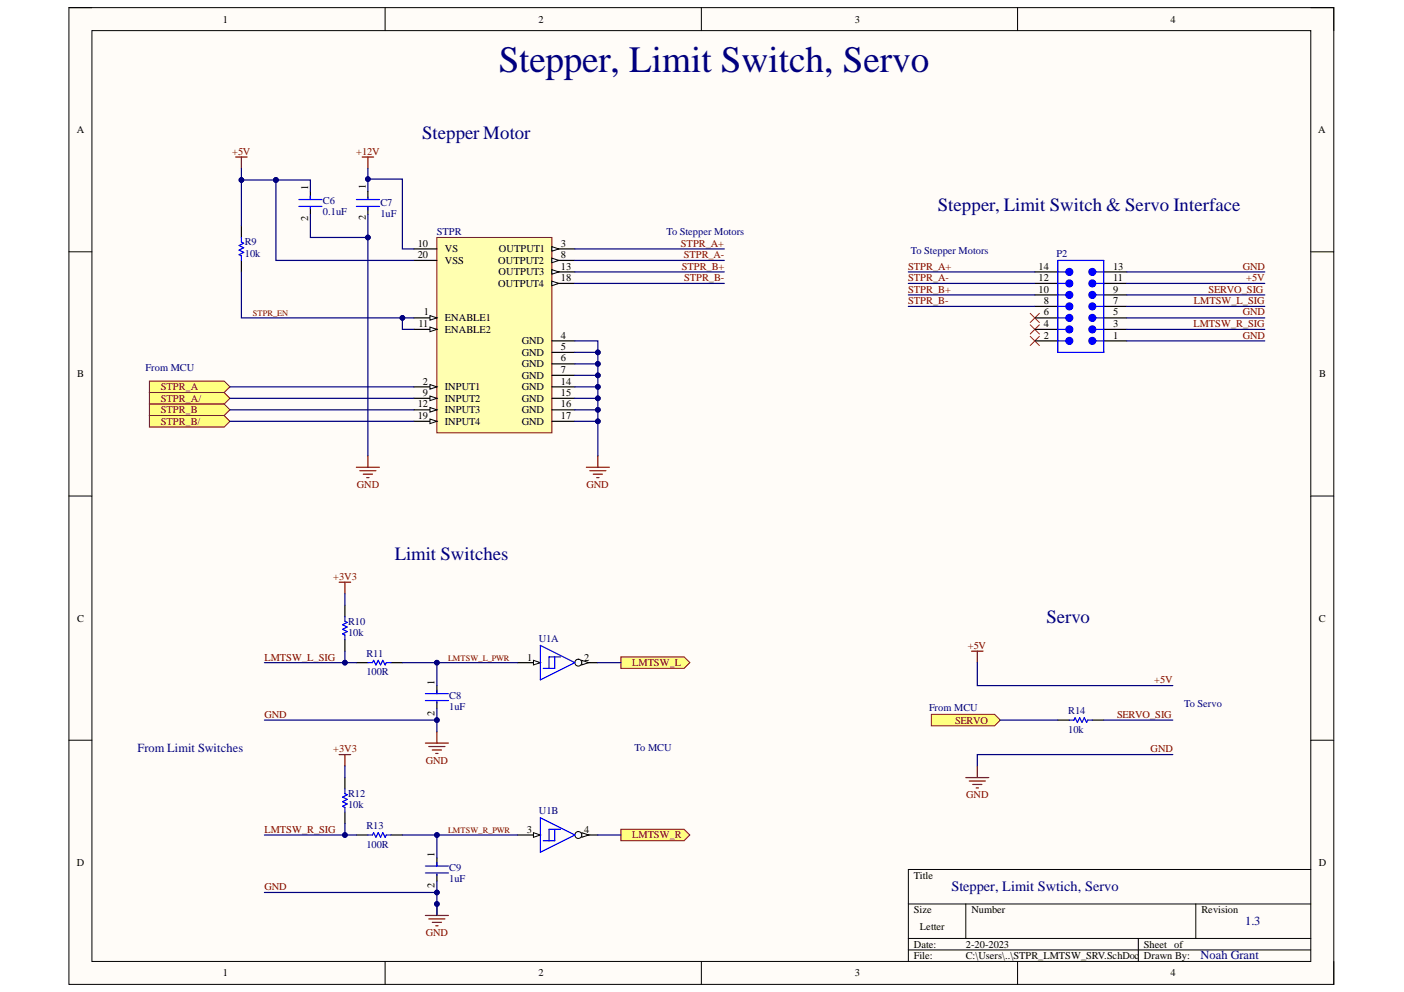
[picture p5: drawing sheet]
<svg xmlns="http://www.w3.org/2000/svg" width="297mm" height="210mm" viewBox="0 0 297 210" stroke-linecap="round" stroke-linejoin="round" font-family="sans-serif">
<defs><g id="words">
<text font-size="7.9" fill="#000080" x="105.6" y="15.1">Stepper, Limit Switch, Servo</text>
<g font-size="4" fill="#000080">
<text x="89.3" y="29.4">Stepper Motor</text>
<text x="198.4" y="44.7">Stepper, Limit Switch &amp; Servo Interface</text>
<text x="83.5" y="118.4">Limit Switches</text>
<text x="221.4" y="131.8">Servo</text>
</g>
<text font-size="3" fill="#000080" x="201.3" y="188.5">Stepper, Limit Swtich, Servo</text>
<g font-size="2.6" fill="#000080">
<text x="29.1" y="159.1">From Limit Switches</text>
<text x="263.4" y="195.8">1.3</text>
<text x="254" y="203">Noah Grant</text>
</g>
<g font-size="2.2">
<text x="47.1" y="4.8">1</text>
<text x="113.9" y="4.8">2</text>
<text x="180.9" y="4.8">3</text>
<text x="247.7" y="4.8">4</text>
<text x="16.3" y="28.2">A</text>
<text x="278.9" y="28.2">A</text>
<text x="65.2" y="40.3" transform="rotate(-90 65.2 40.3)">1</text>
<text x="77.4" y="40" transform="rotate(-90 77.4 40)">1</text>
<text x="65.2" y="46.9" transform="rotate(-90 65.2 46.9)">2</text>
<text x="77.4" y="46.6" transform="rotate(-90 77.4 46.6)">2</text>
<text x="88.4" y="52.2">10</text>
<text x="94.1" y="53.4">VS</text>
<text x="105.6" y="53.4">OUTPUT1</text>
<text x="118.7" y="52.2">3</text>
<text x="88.4" y="54.7">20</text>
<text x="94.1" y="55.8">VSS</text>
<text x="105.4" y="55.8">OUTPUT2</text>
<text x="105.5" y="58.3">OUTPUT3</text>
<text x="118.7" y="57.1">13</text>
<text x="118.7" y="59.5">18</text>
<text x="118.7" y="54.7">8</text>
<text x="219.7" y="59.5">12</text>
<text x="219.7" y="57.1">14</text>
<text x="235.5" y="59.5">11</text>
<text x="235.5" y="57.1">13</text>
<text x="105.4" y="60.7">OUTPUT4</text>
<text x="219.7" y="61.9">10</text>
<text x="220.8" y="64.4">8</text>
<text x="235.5" y="64.4">7</text>
<text x="235.5" y="61.9">9</text>
<text x="88.5" y="69.2">11</text>
<text x="89.6" y="66.7">1</text>
<text x="94.1" y="68">ENABLE1</text>
<text x="94.1" y="70.5">ENABLE2</text>
<text x="118.7" y="71.7">4</text>
<text x="220.8" y="71.7">2</text>
<text x="220.8" y="66.7">6</text>
<text x="220.8" y="69.2">4</text>
<text x="235.5" y="71.7">1</text>
<text x="235.5" y="66.7">5</text>
<text x="235.5" y="69.2">3</text>
<text x="110.4" y="72.8">GND</text>
<text x="110.4" y="75.3">GND</text>
<text x="110.4" y="77.7">GND</text>
<text x="118.7" y="74.1">5</text>
<text x="118.7" y="76.5">6</text>
<text x="16.3" y="79.9">B</text>
<text x="89.5" y="81.4">2</text>
<text x="89.5" y="83.8">9</text>
<text x="94.1" y="82.6">INPUT1</text>
<text x="110.4" y="82.6">GND</text>
<text x="110.4" y="80.2">GND</text>
<text x="118.7" y="81.4">14</text>
<text x="118.7" y="83.8">15</text>
<text x="118.7" y="78.9">7</text>
<text x="279.1" y="79.9">B</text>
<text x="88.4" y="86.2">12</text>
<text x="88.4" y="88.7">19</text>
<text x="94.1" y="87.5">INPUT3</text>
<text x="94.1" y="89.9">INPUT4</text>
<text x="94.1" y="85">INPUT2</text>
<text x="110.4" y="85">GND</text>
<text x="110.4" y="87.5">GND</text>
<text x="110.4" y="89.9">GND</text>
<text x="118.7" y="86.2">16</text>
<text x="118.7" y="88.7">17</text>
<text x="16.3" y="131.6">C</text>
<text x="279" y="131.6">C</text>
<text x="111.6" y="139.8">1</text>
<text x="123.6" y="139.8">2</text>
<text x="91.9" y="144.8" transform="rotate(-90 91.9 144.8)">1</text>
<text x="91.9" y="151.4" transform="rotate(-90 91.9 151.4)">2</text>
<text x="111.5" y="176.2">3</text>
<text x="123.6" y="176.2">4</text>
<text x="16.3" y="183.2">D</text>
<text x="91.9" y="181.3" transform="rotate(-90 91.9 181.3)">1</text>
<text x="193.3" y="186">Title</text>
<text x="279" y="183.2">D</text>
<text x="91.9" y="187.9" transform="rotate(-90 91.9 187.9)">2</text>
<text x="193.3" y="193.2">Size</text>
<text x="194.6" y="196.9">Letter</text>
<text x="205.5" y="193.2">Number</text>
<text x="254.2" y="193.2">Revision</text>
<text x="193.3" y="200.5">Date:</text>
<text x="193.3" y="203">File:</text>
<text x="204.3" y="200.5">2-20-2023</text>
<text x="204.3" y="203">C:\Users\..\STPR_LMTSW_SRV.SchDoc</text>
<text x="242" y="200.5">Sheet of</text>
<text x="242" y="203">Drawn By:</text>
<text x="47.1" y="206.6">1</text>
<text x="113.9" y="206.6">2</text>
<text x="180.9" y="206.6">3</text>
<text x="247.7" y="206.6">4</text>
</g>
<g font-size="2.2" fill="#800000">
<text x="49.1" y="32.7">+5V</text>
<text x="75.3" y="32.7">+12V</text>
<text x="144.1" y="52.2">STPR_A+</text>
<text x="144.2" y="57.1">STPR_B+</text>
<text x="144.7" y="54.7">STPR_A-</text>
<text x="144.7" y="59.5">STPR_B-</text>
<text x="192.1" y="57.1">STPR_A+</text>
<text x="192.1" y="59.5">STPR_A-</text>
<text x="262.9" y="57.1">GND</text>
<text x="263.7" y="59.5">+5V</text>
<text x="192.1" y="61.9">STPR_B+</text>
<text x="192.1" y="64.4">STPR_B-</text>
<text x="252.6" y="64.4">LMTSW_L_SIG</text>
<text x="255.7" y="61.9">SERVO_SIG</text>
<text x="252.5" y="69.2">LMTSW_R_SIG</text>
<text x="262.9" y="66.7">GND</text>
<text x="262.9" y="71.7">GND</text>
<text x="34" y="82.6">STPR_A</text>
<text x="34" y="85">STPR_A/</text>
<text x="34" y="87.5">STPR_B</text>
<text x="34" y="89.9">STPR_B/</text>
<text x="75.5" y="103.3">GND</text>
<text x="124.1" y="103.3">GND</text>
<text x="70.5" y="122.8">+3V3</text>
<text x="204.8" y="137.3">+5V</text>
<text x="56" y="139.8">LMTSW_L_SIG</text>
<text x="133.7" y="140.9">LMTSW_L</text>
<text x="244.2" y="144.6">+5V</text>
<text x="56" y="151.9">GND</text>
<text x="202" y="153.1">SERVO</text>
<text x="236.3" y="151.9">SERVO_SIG</text>
<text x="70.5" y="159.2">+3V3</text>
<text x="90.1" y="161.6">GND</text>
<text x="243.4" y="159.2">GND</text>
<text x="204.4" y="169">GND</text>
<text x="56" y="176.2">LMTSW_R_SIG</text>
<text x="133.7" y="177.4">LMTSW_R</text>
<text x="56" y="188.3">GND</text>
<text x="90.1" y="198.1">GND</text>
</g>
<g font-size="2.2" fill="#000080">
<text x="68.3" y="43.2">C6</text>
<text x="68.3" y="45.6">0.1uF</text>
<text x="80.5" y="43.5">C7</text>
<text x="80.5" y="45.9">1uF</text>
<text x="51.8" y="51.9">R9</text>
<text x="92.4" y="49.7">STPR</text>
<text x="141" y="49.7">To Stepper Motors</text>
<text x="192.7" y="53.7">To Stepper Motors</text>
<text x="51.8" y="54.4">10k</text>
<text x="223.5" y="54.4">P2</text>
<text x="30.8" y="78.6">From MCU</text>
<text x="73.6" y="132.2">R10</text>
<text x="73.6" y="134.6">10k</text>
<text x="114" y="135.9">U1A</text>
<text x="77.5" y="139">R11</text>
<text x="77.5" y="142.9">100R</text>
<text x="95.1" y="147.8">C8</text>
<text x="250.5" y="149.5">To Servo</text>
<text x="95.1" y="150.2">1uF</text>
<text x="196.5" y="150.4">From MCU</text>
<text x="226" y="151.2">R14</text>
<text x="226" y="155.1">10k</text>
<text x="134.2" y="159">To MCU</text>
<text x="73.6" y="168.7">R12</text>
<text x="73.6" y="171.1">10k</text>
<text x="114" y="172.3">U1B</text>
<text x="77.5" y="175.5">R13</text>
<text x="77.5" y="179.4">100R</text>
<text x="95.1" y="184.3">C9</text>
<text x="95.1" y="186.6">1uF</text>
</g>
<g font-size="1.8" fill="#800000">
<text x="53.5" y="66.9">STPR_EN</text>
<text x="94.8" y="139.8">LMTSW_L_PWR</text>
<text x="94.8" y="176.3">LMTSW_R_PWR</text>
</g>
</g></defs>
<path d="M14.6 1.6h267.6v206.7h-267.6z" fill-rule="evenodd" fill="#fffcf8"/>
<path d="M14.6 1.6h267.6v206.7h-267.6z" fill="none" stroke="#000" stroke-width=".21"/>
<path d="M19.4 6.5h257.9v196.9h-257.9z" fill-rule="evenodd" fill="#fffcf8"/>
<g fill="none" stroke="#000" stroke-width=".21">
<path d="M14.6 1.6h4.8M19.4 6.5h257.9v196.9h-257.9zM81.5 1.6v4.9M148.4 1.6v4.9M215.3 1.6v4.9M277.3 1.6h4.9v4.9M14.6 53.3h4.8M277.3 53.3h4.9M14.6 105h4.8M277.3 105h4.9M14.6 156.6h4.8M277.3 156.6h4.9"/>
<path d="M192.2 191.3h85.1M192.2 198.6h85.1M204.3 191.3v7.3M240.8 198.6v4.8M253 191.3v7.3M277.3 184h-85.1v19.4M81.5 203.4v4.9M148.4 203.4v4.9M192.2 201h85.1M215.3 203.4v4.9M282.2 203.4v4.9"/>
</g>
<path d="M71.8 123.2h2.4M73 123.2v2.4M71.8 159.7h2.4M73 159.7v2.4" fill="none" stroke="#800000" stroke-width=".25"/>
<path d="M73 128.1v2.4M73 135.3v2.5M92.4 145.1v1.7M92.4 148.5v1.4M109.5 140.2h4.8M73 164.5v2.5M73 171.8v2.5M92.4 181.5v1.7M92.4 185v1.4" fill="none" stroke="#000" stroke-width=".25"/>
<path d="M73 130.5v1l.5 .2-1 .5 1 .5-1 .5 1 .4-1 .5 .5 .3v.9M90 146.8h4.9M90 148.2h4.9M92.4 146v.8M92.4 148.5v.2M73 167v.9l.5 .3-1 .5 1 .4-1 .5 1 .5-1 .5 .5 .2v1M90 183.2h4.9M90 184.7h4.9M92.4 182.5v.7M92.4 185v.2" fill="none" stroke="#00f" stroke-width=".25"/>
<path d="M112.9 139.7l1.4 .5-1.4 .5z" fill="#f8fcff"/>
<path d="M112.9 139.7l1.4 .5-1.4 .5z" fill="none" stroke="#000" stroke-width=".21"/>
<path d="M121.6 140.2h4.9" fill="none" stroke="#000" stroke-width=".25"/>
<circle cx="122.3" cy="140.2" r=".73" fill="#f8fcff"/>
<circle cx="122.3" cy="140.2" r=".73" fill="none" stroke="#000" stroke-width=".21"/>
<path d="M123.1 139.7l1.4 .5-1.4 .5z" fill="#f8fcff"/>
<path d="M123.1 139.7l1.4 .5-1.4 .5z" fill="none" stroke="#000" stroke-width=".21"/>
<path d="M114.3 136.6l7.3 3.6-7.3 3.7zM117.4 139v2.4h-2.5M118.6 139h-2.5v2.4" fill="none" stroke="#00f" stroke-width=".25"/>
<path d="M109.5 176.7h4.8" fill="none" stroke="#000" stroke-width=".25"/>
<path d="M112.9 176.2l1.4 .5-1.4 .5z" fill="#f8fcff"/>
<path d="M112.9 176.2l1.4 .5-1.4 .5z" fill="none" stroke="#000" stroke-width=".21"/>
<path d="M121.6 176.7h4.9" fill="none" stroke="#000" stroke-width=".25"/>
<circle cx="122.4" cy="176.7" r=".73" fill="#f8fcff"/>
<circle cx="122.4" cy="176.7" r=".73" fill="none" stroke="#000" stroke-width=".21"/>
<path d="M123.1 176.2l1.4 .5-1.4 .5z" fill="#f8fcff"/>
<path d="M123.1 176.2l1.4 .5-1.4 .5z" fill="none" stroke="#000" stroke-width=".21"/>
<path d="M114.3 173l7.3 3.7-7.3 3.6zM117.4 175.5v2.4h-2.5M118.6 175.5h-2.4v2.4" fill="none" stroke="#00f" stroke-width=".25"/>
<path d="M131.4 139h13.3l1.2 1.2-1.2 1.2h-13.3z" fill-rule="evenodd" fill="#ffff80"/>
<path d="M131.4 139h13.3l1.2 1.2-1.2 1.2h-13.3z" fill="none" stroke="#800000" stroke-width=".21"/>
<path d="M131.4 175.5h13.3l1.2 1.2-1.2 1.2h-13.3z" fill-rule="evenodd" fill="#ffff80"/>
<path d="M131.4 175.5h13.3l1.2 1.2-1.2 1.2h-13.3z" fill="none" stroke="#800000" stroke-width=".21"/>
<path d="M31.6 80.6h15.8l1.2 1.3-1.2 1.2h-15.8z" fill-rule="evenodd" fill="#ffff80"/>
<path d="M31.6 80.6h15.8l1.2 1.3-1.2 1.2h-15.8z" fill="none" stroke="#800000" stroke-width=".21"/>
<path d="M31.6 83.1h15.8l1.2 1.2-1.2 1.2h-15.8z" fill-rule="evenodd" fill="#ffff80"/>
<path d="M31.6 83.1h15.8l1.2 1.2-1.2 1.2h-15.8z" fill="none" stroke="#800000" stroke-width=".21"/>
<path d="M31.6 85.5h15.8l1.2 1.2-1.2 1.2h-15.8z" fill-rule="evenodd" fill="#ffff80"/>
<path d="M31.6 85.5h15.8l1.2 1.2-1.2 1.2h-15.8z" fill="none" stroke="#800000" stroke-width=".21"/>
<path d="M31.6 87.9h15.8l1.2 1.2-1.2 1.3h-15.8z" fill-rule="evenodd" fill="#ffff80"/>
<path d="M31.6 87.9h15.8l1.2 1.2-1.2 1.3h-15.8z" fill="none" stroke="#800000" stroke-width=".21"/>
<g fill="none" stroke="#800000" stroke-width=".25">
<path d="M49.9 33.2h2.4M51.1 33.2v2.5M76.6 33.2h2.4M77.8 33.2v2.5M75.4 98.9h4.9M76.1 99.6h3.4M77.8 96.4v2.5M124.1 98.9h4.8M124.8 99.6h3.4M126.5 96.4v2.5M76.9 100.3h1.9M77.6 101.1h.5"/>
<path d="M125.5 100.3h2M126.2 101.1h.5M90 193.7h4.9M90.7 194.4h3.4M91.5 195.2h1.9M92.2 195.9h.5M92.4 191.3v2.4"/>
</g>
<path d="M51.1 47.8v2.4M51.1 55.1v2.4" fill="none" stroke="#000" stroke-width=".25"/>
<path d="M51.1 50.2v1l.5 .3-1 .4 1 .5-1 .5 1 .5-1 .5 .5 .2v1" fill="none" stroke="#00f" stroke-width=".25"/>
<circle cx="92.4" cy="191.3" r=".49" fill="#000080"/>
<circle cx="92.4" cy="191.3" r=".49" fill="none" stroke="#000080" stroke-width=".21"/>
<path d="M90 157.2h4.9M90.7 158h3.4M91.5 158.7h1.9M92.2 159.4h.5M92.4 154.8v2.4" fill="none" stroke="#800000" stroke-width=".25"/>
<path d="M197 151.2h13.4l1.2 1.2-1.2 1.2h-13.4z" fill-rule="evenodd" fill="#ffff80"/>
<path d="M197 151.2h13.4l1.2 1.2-1.2 1.2h-13.4z" fill="none" stroke="#800000" stroke-width=".21"/>
<path d="M205.5 137.8h2.5M206.8 137.8v2.4M204.3 164.5h4.9M205.1 165.3h3.4M205.8 166h1.9M206.5 166.7h.5M206.8 162.1v2.4" fill="none" stroke="#800000" stroke-width=".25"/>
<path d="M223.8 152.4h2.4M231.1 152.4h2.4" fill="none" stroke="#000" stroke-width=".25"/>
<path d="M226.2 152.4h1l.3-.5 .4 1 .5-1 .5 1 .5-1 .5 1 .2-.5h1" fill="none" stroke="#00f" stroke-width=".25"/>
<path d="M92.4 50.2h24.4v41.4h-24.4z" fill-rule="evenodd" fill="#ffffb0"/>
<path d="M92.4 50.2h24.4v41.4h-24.4z" fill="none" stroke="#800000" stroke-width=".21"/>
<path d="M87.6 67.3h4.8" fill="none" stroke="#000" stroke-width=".25"/>
<path d="M91 66.8l1.4 .5-1.4 .4z" fill="#f8fcff"/>
<path d="M91 66.8l1.4 .5-1.4 .4z" fill="none" stroke="#000" stroke-width=".21"/>
<path d="M87.6 52.7h4.8M87.6 69.7h4.8" fill="none" stroke="#000" stroke-width=".25"/>
<path d="M91 69.2l1.4 .5-1.4 .5z" fill="#f8fcff"/>
<path d="M91 69.2l1.4 .5-1.4 .5z" fill="none" stroke="#000" stroke-width=".21"/>
<path d="M87.6 86.7h4.8" fill="none" stroke="#000" stroke-width=".25"/>
<path d="M91 86.2l1.4 .5-1.4 .5z" fill="#f8fcff"/>
<path d="M91 86.2l1.4 .5-1.4 .5z" fill="none" stroke="#000" stroke-width=".21"/>
<path d="M116.8 57.5h4.8" fill="none" stroke="#000" stroke-width=".25"/>
<path d="M116.8 57.1l1.4 .4-1.4 .5z" fill="#f8fcff"/>
<path d="M116.8 57.1l1.4 .4-1.4 .5z" fill="none" stroke="#000" stroke-width=".21"/>
<path d="M116.8 60h4.8M116.8 81.9h4.8M116.8 84.3h4.8M116.8 86.7h4.8M116.8 89.1h4.8" fill="none" stroke="#000" stroke-width=".25"/>
<path d="M116.8 59.5l1.4 .5-1.4 .5z" fill="#f8fcff"/>
<path d="M116.8 59.5l1.4 .5-1.4 .5z" fill="none" stroke="#000" stroke-width=".21"/>
<path d="M87.6 89.1h4.8" fill="none" stroke="#000" stroke-width=".25"/>
<path d="M91 88.7l1.4 .4-1.4 .5z" fill="#f8fcff"/>
<path d="M91 88.7l1.4 .4-1.4 .5z" fill="none" stroke="#000" stroke-width=".21"/>
<path d="M87.6 81.9h4.8" fill="none" stroke="#000" stroke-width=".25"/>
<path d="M91 81.4l1.4 .5-1.4 .4z" fill="#f8fcff"/>
<path d="M91 81.4l1.4 .5-1.4 .4z" fill="none" stroke="#000" stroke-width=".21"/>
<path d="M87.6 55.1h4.8M116.8 52.7h4.8" fill="none" stroke="#000" stroke-width=".25"/>
<path d="M116.8 52.2l1.4 .5-1.4 .5z" fill="#f8fcff"/>
<path d="M116.8 52.2l1.4 .5-1.4 .5z" fill="none" stroke="#000" stroke-width=".21"/>
<path d="M116.8 55.1h4.8M116.8 72.1h4.8M116.8 74.6h4.8M116.8 77h4.8M116.8 79.4h4.8" fill="none" stroke="#000" stroke-width=".25"/>
<path d="M116.8 54.6l1.4 .5-1.4 .5z" fill="#f8fcff"/>
<path d="M116.8 54.6l1.4 .5-1.4 .5z" fill="none" stroke="#000" stroke-width=".21"/>
<path d="M87.6 84.3h4.8" fill="none" stroke="#000" stroke-width=".25"/>
<path d="M91 83.8l1.4 .5-1.4 .5z" fill="#f8fcff"/>
<path d="M91 83.8l1.4 .5-1.4 .5z" fill="none" stroke="#000" stroke-width=".21"/>
<path d="M218 66.3l1.9 1.9M218 68.7l1.9 2M218 71.2l1.9 1.9M219.9 66.3l-1.9 1.9M219.9 68.7l-1.9 2M219.9 71.2l-1.9 1.9" fill="none" stroke="#f00" stroke-width=".21"/>
<g fill="none" stroke="#000" stroke-width=".25">
<path d="M218.9 60h4.9M218.9 57.5h4.9M233.5 60h4.9M233.5 57.5h4.9M218.9 72.1h4.9M218.9 67.3h4.9M218.9 69.7h4.9M218.9 64.8h4.9M218.9 62.4h4.9M233.5 72.1h4.9M233.5 67.3h4.9M233.5 69.7h4.9"/>
<path d="M233.5 64.8h4.9M233.5 62.4h4.9"/>
</g>
<path d="M231.8 72.1h1.7" fill="none" stroke="#00f" stroke-width=".25"/>
<circle cx="231.1" cy="72.1" r=".73" fill="#00f"/>
<g fill="none" stroke="#00f" stroke-width=".25">
<path d="M223.8 55.1h9.7v19.5h-9.7zM223.8 72.1h1.7"/>
<circle cx="231.1" cy="72.1" r=".73"/>
</g>
<circle cx="226.2" cy="72.1" r=".73" fill="#00f"/>
<g fill="none" stroke="#00f" stroke-width=".25">
<path d="M223.8 69.7h1.7M223.8 67.3h1.7M223.8 64.8h1.7M231.8 69.7h1.7M231.8 67.3h1.7M231.8 64.8h1.7"/>
<circle cx="226.2" cy="72.1" r=".73"/>
</g>
<circle cx="231.1" cy="69.7" r=".73" fill="#00f"/>
<circle cx="231.1" cy="69.7" r=".73" fill="none" stroke="#00f" stroke-width=".25"/>
<circle cx="226.2" cy="69.7" r=".73" fill="#00f"/>
<circle cx="226.2" cy="69.7" r=".73" fill="none" stroke="#00f" stroke-width=".25"/>
<circle cx="231.1" cy="67.3" r=".73" fill="#00f"/>
<circle cx="231.1" cy="67.3" r=".73" fill="none" stroke="#00f" stroke-width=".25"/>
<circle cx="226.2" cy="67.3" r=".73" fill="#00f"/>
<circle cx="226.2" cy="67.3" r=".73" fill="none" stroke="#00f" stroke-width=".25"/>
<circle cx="231.1" cy="64.8" r=".73" fill="#00f"/>
<circle cx="231.1" cy="64.8" r=".73" fill="none" stroke="#00f" stroke-width=".25"/>
<circle cx="226.2" cy="64.8" r=".73" fill="#00f"/>
<g fill="none" stroke="#00f" stroke-width=".25">
<path d="M223.8 60h1.7M231.8 60h1.7M223.8 62.4h1.7M231.8 62.4h1.7"/>
<circle cx="226.2" cy="64.8" r=".73"/>
</g>
<circle cx="231.1" cy="62.4" r=".73" fill="#00f"/>
<circle cx="231.1" cy="62.4" r=".73" fill="none" stroke="#00f" stroke-width=".25"/>
<circle cx="226.2" cy="62.4" r=".73" fill="#00f"/>
<circle cx="226.2" cy="62.4" r=".73" fill="none" stroke="#00f" stroke-width=".25"/>
<circle cx="231.1" cy="60" r=".73" fill="#00f"/>
<circle cx="231.1" cy="60" r=".73" fill="none" stroke="#00f" stroke-width=".25"/>
<circle cx="226.2" cy="60" r=".73" fill="#00f"/>
<g fill="none" stroke="#00f" stroke-width=".25">
<path d="M223.8 57.5h1.7M231.8 57.5h1.7"/>
<circle cx="226.2" cy="60" r=".73"/>
</g>
<circle cx="231.1" cy="57.5" r=".73" fill="#00f"/>
<circle cx="231.1" cy="57.5" r=".73" fill="none" stroke="#00f" stroke-width=".25"/>
<circle cx="226.2" cy="57.5" r=".73" fill="#00f"/>
<g fill="none" stroke="#00f" stroke-width=".25">
<path d="M63.2 42.2h4.9M63.2 43.7h4.9M65.7 41.5v.7M65.7 43.9v.3M77.8 140.2h1l.2-.5 .5 1 .5-1 .5 1 .5-1 .5 1 .2-.5h1M77.8 176.7h1l.2-.5 .5 1 .5-1 .5 1 .5-1 .5 1 .2-.5h1"/>
<circle cx="226.2" cy="57.5" r=".73"/>
</g>
<path d="M65.7 40.5v1.7M65.7 43.9v1.5M75.4 140.2h2.4M82.7 140.2h2.4M75.4 176.7h2.4M82.7 176.7h2.4" fill="none" stroke="#000" stroke-width=".25"/>
<path d="M65.7 45.4v4.8h12.1M73 125.6v2.5M73 162.1v2.4" fill="none" stroke="#000080" stroke-width=".25"/>
<circle cx="77.8" cy="50.2" r=".49" fill="#000080"/>
<circle cx="77.8" cy="50.2" r=".49" fill="none" stroke="#000080" stroke-width=".21"/>
<path d="M192.2 57.5h26.7M192.2 60h26.7M192.2 62.4h26.7M192.2 64.8h26.7M121.6 89.1h4.9M206.8 140.2v4.9h41.3M211.6 152.4h12.2M233.5 152.4h14.6M248.1 159.7h-41.3v2.4" fill="none" stroke="#000080" stroke-width=".25"/>
<circle cx="126.5" cy="89.1" r=".49" fill="#000080"/>
<circle cx="126.5" cy="89.1" r=".49" fill="none" stroke="#000080" stroke-width=".21"/>
<path d="M121.6 86.7h4.9" fill="none" stroke="#000080" stroke-width=".25"/>
<circle cx="126.5" cy="86.7" r=".49" fill="#000080"/>
<circle cx="126.5" cy="86.7" r=".49" fill="none" stroke="#000080" stroke-width=".21"/>
<path d="M121.6 84.3h4.9" fill="none" stroke="#000080" stroke-width=".25"/>
<circle cx="126.5" cy="84.3" r=".49" fill="#000080"/>
<circle cx="126.5" cy="84.3" r=".49" fill="none" stroke="#000080" stroke-width=".21"/>
<path d="M121.6 81.9h4.9" fill="none" stroke="#000080" stroke-width=".25"/>
<circle cx="126.5" cy="81.9" r=".49" fill="#000080"/>
<circle cx="126.5" cy="81.9" r=".49" fill="none" stroke="#000080" stroke-width=".21"/>
<path d="M121.6 79.4h4.9" fill="none" stroke="#000080" stroke-width=".25"/>
<circle cx="126.5" cy="79.4" r=".49" fill="#000080"/>
<circle cx="126.5" cy="79.4" r=".49" fill="none" stroke="#000080" stroke-width=".21"/>
<path d="M121.6 77h4.9" fill="none" stroke="#000080" stroke-width=".25"/>
<circle cx="126.5" cy="77" r=".49" fill="#000080"/>
<circle cx="126.5" cy="77" r=".49" fill="none" stroke="#000080" stroke-width=".21"/>
<path d="M121.6 74.6h4.9" fill="none" stroke="#000080" stroke-width=".25"/>
<circle cx="126.5" cy="74.6" r=".49" fill="#000080"/>
<circle cx="126.5" cy="74.6" r=".49" fill="none" stroke="#000080" stroke-width=".21"/>
<path d="M121.6 72.1h4.9v24.3" fill="none" stroke="#000080" stroke-width=".25"/>
<circle cx="126.5" cy="74.6" r=".49" fill="#000080"/>
<circle cx="126.5" cy="74.6" r=".49" fill="none" stroke="#000080" stroke-width=".21"/>
<circle cx="126.5" cy="77" r=".49" fill="#000080"/>
<circle cx="126.5" cy="77" r=".49" fill="none" stroke="#000080" stroke-width=".21"/>
<circle cx="126.5" cy="79.4" r=".49" fill="#000080"/>
<circle cx="126.5" cy="79.4" r=".49" fill="none" stroke="#000080" stroke-width=".21"/>
<circle cx="126.5" cy="81.9" r=".49" fill="#000080"/>
<circle cx="126.5" cy="81.9" r=".49" fill="none" stroke="#000080" stroke-width=".21"/>
<circle cx="126.5" cy="84.3" r=".49" fill="#000080"/>
<circle cx="126.5" cy="84.3" r=".49" fill="none" stroke="#000080" stroke-width=".21"/>
<circle cx="126.5" cy="86.7" r=".49" fill="#000080"/>
<circle cx="126.5" cy="86.7" r=".49" fill="none" stroke="#000080" stroke-width=".21"/>
<circle cx="126.5" cy="89.1" r=".49" fill="#000080"/>
<circle cx="126.5" cy="89.1" r=".49" fill="none" stroke="#000080" stroke-width=".21"/>
<path d="M77.8 37.9v2.6" fill="none" stroke="#000080" stroke-width=".25"/>
<circle cx="77.8" cy="37.9" r=".49" fill="#000080"/>
<circle cx="77.8" cy="37.9" r=".49" fill="none" stroke="#000080" stroke-width=".21"/>
<path d="M77.8 35.7v2.2h7.3v14.8h2.5" fill="none" stroke="#000080" stroke-width=".25"/>
<circle cx="77.8" cy="37.9" r=".49" fill="#000080"/>
<circle cx="77.8" cy="37.9" r=".49" fill="none" stroke="#000080" stroke-width=".21"/>
<path d="M48.6 81.9h39M48.6 84.3h39M48.6 86.7h39M48.6 89.1h39M73 137.8v2.4h-17.1" fill="none" stroke="#000080" stroke-width=".25"/>
<circle cx="73" cy="140.2" r=".49" fill="#000080"/>
<circle cx="73" cy="140.2" r=".49" fill="none" stroke="#000080" stroke-width=".21"/>
<path d="M92.4 152.4v2.4" fill="none" stroke="#000080" stroke-width=".25"/>
<circle cx="92.4" cy="152.4" r=".49" fill="#000080"/>
<circle cx="92.4" cy="152.4" r=".49" fill="none" stroke="#000080" stroke-width=".21"/>
<path d="M92.4 149.9v2.5h-36.5" fill="none" stroke="#000080" stroke-width=".25"/>
<circle cx="92.4" cy="152.4" r=".49" fill="#000080"/>
<circle cx="92.4" cy="152.4" r=".49" fill="none" stroke="#000080" stroke-width=".21"/>
<path d="M92.4 140.2v4.9" fill="none" stroke="#000080" stroke-width=".25"/>
<circle cx="92.4" cy="140.2" r=".49" fill="#000080"/>
<circle cx="92.4" cy="140.2" r=".49" fill="none" stroke="#000080" stroke-width=".21"/>
<path d="M126.5 140.2h4.9M73 174.3v2.4h-17.1" fill="none" stroke="#000080" stroke-width=".25"/>
<circle cx="73" cy="176.7" r=".49" fill="#000080"/>
<circle cx="73" cy="176.7" r=".49" fill="none" stroke="#000080" stroke-width=".21"/>
<path d="M92.4 186.4v2.4" fill="none" stroke="#000080" stroke-width=".25"/>
<circle cx="92.4" cy="188.8" r=".49" fill="#000080"/>
<circle cx="92.4" cy="188.8" r=".49" fill="none" stroke="#000080" stroke-width=".21"/>
<path d="M55.9 188.8h36.5v4.9" fill="none" stroke="#000080" stroke-width=".25"/>
<circle cx="92.4" cy="191.3" r=".49" fill="#000080"/>
<circle cx="92.4" cy="191.3" r=".49" fill="none" stroke="#000080" stroke-width=".21"/>
<circle cx="92.4" cy="188.8" r=".49" fill="#000080"/>
<circle cx="92.4" cy="188.8" r=".49" fill="none" stroke="#000080" stroke-width=".21"/>
<path d="M92.4 176.7v4.8" fill="none" stroke="#000080" stroke-width=".25"/>
<circle cx="92.4" cy="176.7" r=".49" fill="#000080"/>
<circle cx="92.4" cy="176.7" r=".49" fill="none" stroke="#000080" stroke-width=".21"/>
<path d="M121.6 52.7h31.6M121.6 55.1h31.6M121.6 57.5h31.6M121.6 60h31.6M85.1 67.3v2.4h2.5M126.5 176.7h4.9" fill="none" stroke="#000080" stroke-width=".25"/>
<circle cx="85.1" cy="67.3" r=".49" fill="#000080"/>
<circle cx="85.1" cy="67.3" r=".49" fill="none" stroke="#000080" stroke-width=".21"/>
<path d="M238.4 57.5h29.2M238.4 60h29.2M238.4 62.4h29.2M238.4 64.8h29.2M238.4 67.3h29.2M238.4 69.7h29.2M238.4 72.1h29.2M73 140.2h2.4" fill="none" stroke="#000080" stroke-width=".25"/>
<circle cx="73" cy="140.2" r=".49" fill="#000080"/>
<circle cx="73" cy="140.2" r=".49" fill="none" stroke="#000080" stroke-width=".21"/>
<path d="M85.1 140.2h24.4" fill="none" stroke="#000080" stroke-width=".25"/>
<circle cx="92.4" cy="140.2" r=".49" fill="#000080"/>
<circle cx="92.4" cy="140.2" r=".49" fill="none" stroke="#000080" stroke-width=".21"/>
<path d="M73 176.7h2.4" fill="none" stroke="#000080" stroke-width=".25"/>
<circle cx="73" cy="176.7" r=".49" fill="#000080"/>
<circle cx="73" cy="176.7" r=".49" fill="none" stroke="#000080" stroke-width=".21"/>
<path d="M85.1 176.7h24.4" fill="none" stroke="#000080" stroke-width=".25"/>
<circle cx="92.4" cy="176.7" r=".49" fill="#000080"/>
<circle cx="92.4" cy="176.7" r=".49" fill="none" stroke="#000080" stroke-width=".21"/>
<path d="M58.4 38.1h7.3v2.4" fill="none" stroke="#000080" stroke-width=".25"/>
<circle cx="58.4" cy="38.1" r=".49" fill="#000080"/>
<circle cx="58.4" cy="38.1" r=".49" fill="none" stroke="#000080" stroke-width=".21"/>
<path d="M51.1 57.5v9.8h36.5" fill="none" stroke="#000080" stroke-width=".25"/>
<circle cx="85.1" cy="67.3" r=".49" fill="#000080"/>
<circle cx="85.1" cy="67.3" r=".49" fill="none" stroke="#000080" stroke-width=".21"/>
<path d="M58.4 38.1v17h29.2" fill="none" stroke="#000080" stroke-width=".25"/>
<circle cx="58.4" cy="38.1" r=".49" fill="#000080"/>
<circle cx="58.4" cy="38.1" r=".49" fill="none" stroke="#000080" stroke-width=".21"/>
<path d="M77.8 40.5v1.5M77.8 43.7v1.7" fill="none" stroke="#000" stroke-width=".25"/>
<path d="M75.4 43.7h4.9M75.4 42.2h4.9M77.8 41.7v.3M77.8 43.7v.7" fill="none" stroke="#00f" stroke-width=".25"/>
<path d="M51.1 38.1h7.3" fill="none" stroke="#000080" stroke-width=".25"/>
<circle cx="51.1" cy="38.1" r=".49" fill="#000080"/>
<circle cx="51.1" cy="38.1" r=".49" fill="none" stroke="#000080" stroke-width=".21"/>
<circle cx="58.4" cy="38.1" r=".49" fill="#000080"/>
<circle cx="58.4" cy="38.1" r=".49" fill="none" stroke="#000080" stroke-width=".21"/>
<path d="M51.1 35.7v12.1" fill="none" stroke="#000080" stroke-width=".25"/>
<circle cx="51.1" cy="38.1" r=".49" fill="#000080"/>
<circle cx="51.1" cy="38.1" r=".49" fill="none" stroke="#000080" stroke-width=".21"/>
<path d="M77.8 45.4v51" fill="none" stroke="#000080" stroke-width=".25"/>
<circle cx="77.8" cy="50.2" r=".49" fill="#000080"/>
<circle cx="77.8" cy="50.2" r=".49" fill="none" stroke="#000080" stroke-width=".21"/>
<use href="#words"/>
</svg>
